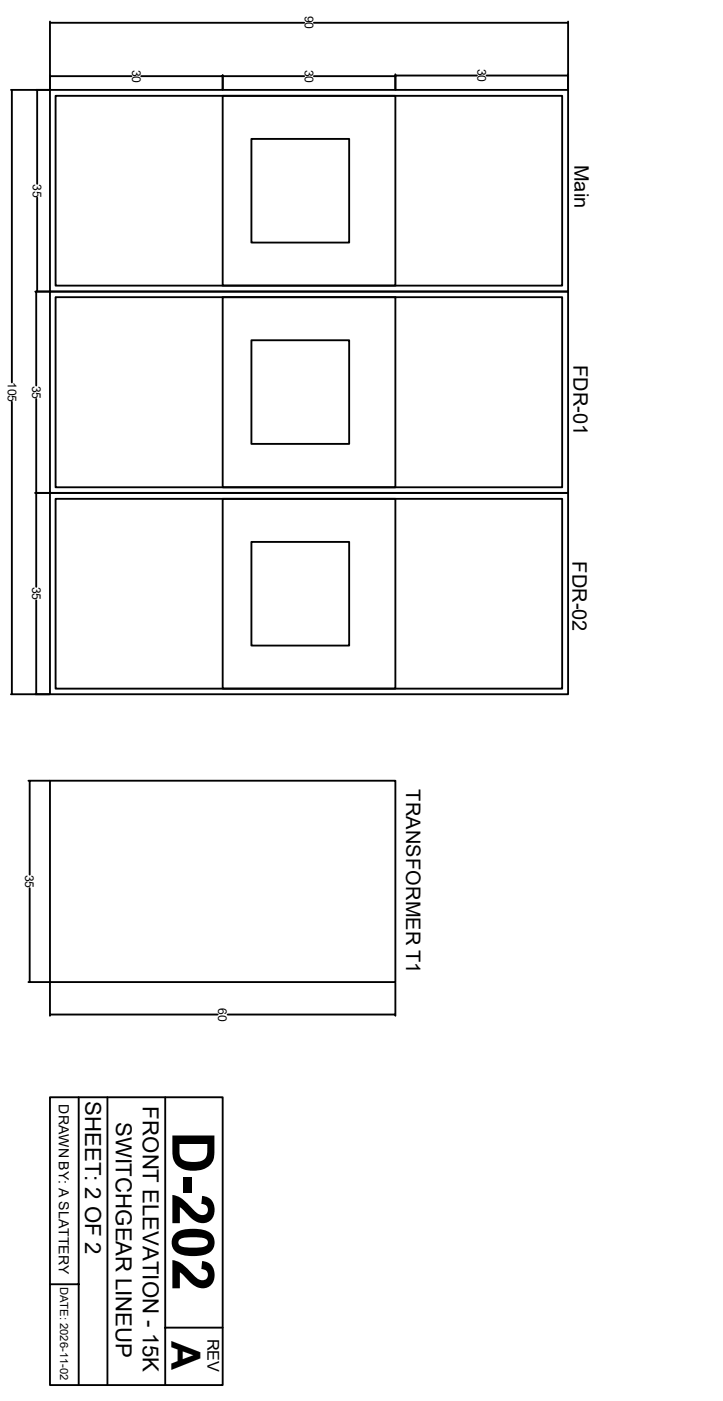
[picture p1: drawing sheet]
<svg xmlns="http://www.w3.org/2000/svg" width="98mm" height="190mm" viewBox="0 0 98 190" stroke-linecap="round" stroke-linejoin="round" font-family="sans-serif">
<defs><g id="words">
<text font-size="8" x="23.4" y="153.4" transform="rotate(90 23.4 153.4)">D-202</text>
<text font-size="5.5" x="23.2" y="181.8" transform="rotate(90 23.2 181.8)">A</text>
<g font-size="3">
<text x="11.6" y="149.3" transform="rotate(90 11.6 149.3)">SHEET: 2 OF 2</text>
<text x="15.7" y="152.1" transform="rotate(90 15.7 152.1)">SWITCHGEAR LINEUP</text>
<text x="19.3" y="150" transform="rotate(90 19.3 150)">FRONT ELEVATION - 15K</text>
</g>
<g font-size="2.7">
<text x="77.9" y="22.3" transform="rotate(90 77.9 22.3)">Main</text>
<text x="77.7" y="49.4" transform="rotate(90 77.7 49.4)">FDR-01</text>
<text x="77.6" y="76.1" transform="rotate(90 77.6 76.1)">FDR-02</text>
<text x="55" y="107" transform="rotate(90 55 107)">TRANSFORMER T1</text>
</g>
<text font-size="2.2" x="28.1" y="181.5" transform="rotate(90 28.1 181.5)">REV</text>
<text font-size="1.9" x="8" y="149.8" transform="rotate(90 8 149.8)">DRAWN BY: A SLATTERY</text>
<g font-size="1.7">
<text x="41.3" y="2.2" transform="rotate(90 41.3 2.2)">90</text>
<text x="17.9" y="9.4" transform="rotate(90 17.9 9.4)">30</text>
<text x="41.3" y="9.4" transform="rotate(90 41.3 9.4)">30</text>
<text x="64.7" y="9.3" transform="rotate(90 64.7 9.3)">30</text>
<text x="4.4" y="25" transform="rotate(90 4.4 25)">35</text>
<text x="1.1" y="51.8" transform="rotate(90 1.1 51.8)">105</text>
<text x="4.4" y="52.3" transform="rotate(90 4.4 52.3)">35</text>
<text x="4.4" y="79.6" transform="rotate(90 4.4 79.6)">35</text>
<text x="3.4" y="118.6" transform="rotate(90 3.4 118.6)">35</text>
<text x="29.6" y="136.7" transform="rotate(90 29.6 136.7)">60</text>
</g>
<text font-size="1.5" x="8.2" y="174.5" transform="rotate(90 8.2 174.5)">DATE: 2026-11-02</text>
</g></defs>
<g fill="none" stroke="#000" stroke-width=".25">
<path d="M1.5 12.2h5.2M1.6 12.4v39.5M5 12.4v12.5M6.8 2.9v9.2M6.8 12.2h70.2v27.3h-70.2zM6.9 10.3h10.9M6.9 3.1h34.3M7.5 13h68.7v25.7h-68.7zM19.1 10.3h11M30.2 10.2v1.9M30.2 13h23.4v25.7h-23.4zM30.3 10.3h10.9"/>
<path d="M34.1 18.8h13.2v14.1h-13.2zM42.5 3.1h34.4M42.5 10.3h11M53.6 10.1v2M53.7 10.2h10.9M66 10.2h10.9M77 2.9v9.2M4.8 39.5h1.9M4.9 39.7v12.6M5 26.8v12.6M6.8 39.5h70.2v27.3h-70.2zM1.6 54.5v39.5"/>
<path d="M4.9 54.1v12.6M7.5 40.3h68.7v25.8h-68.7zM30.2 40.3h23.4v25.8h-23.4zM34.1 46.1h13.2v14.1h-13.2zM4.8 66.8h1.9M4.9 67v12.6M6.8 66.8h70.2v27.3h-70.2zM7.5 67.6h68.7v25.8h-68.7zM30.2 67.6h23.4v25.8h-23.4zM34.1 73.5h13.2v14h-13.2zM1.5 94.1h5.2M4.9 81.4v12.6"/>
<path d="M3.9 105.9h2.8M4 106v12.6M6.8 105.9h46.8v27.3h-46.8zM3.9 133.2h2.8M4 120.4v12.7M6.8 133.3v4.5M6.9 137.6h22.6M30.9 137.6h22.6M53.6 133.3v4.5M6.8 148.8h23.4v39h-23.4zM10.7 148.8v39M14.6 148.8v39"/>
<path d="M22.4 148.8v39M6.8 174.2h3.9M22.4 180h7.8"/>
</g>
<g fill="#000">
<path d="M1.6 12.2l.1 .2zM5 12.2l.1 .2h-.1zM6.8 10.3l.1 .1zM6.8 3.1l.1-.1zM30.1 10.3h.1zM30.2 10.3l.1 .1zM53.5 10.3h.1zM53.6 10.2h.1zM76.9 10.2h.1zM76.9 3l.1 .1zM4.9 39.5l.1 .2zM5 39.4h.1l-.1 .1z"/>
<path d="M4.9 66.7v.1zM4.9 66.8l.1 .2zM1.6 94v.1zM4.9 94v.1zM4 105.9v.1zM4 133.1v.1zM6.8 137.6h.1zM53.5 137.6h.1z"/>
</g>
<use href="#words"/>
</svg>
